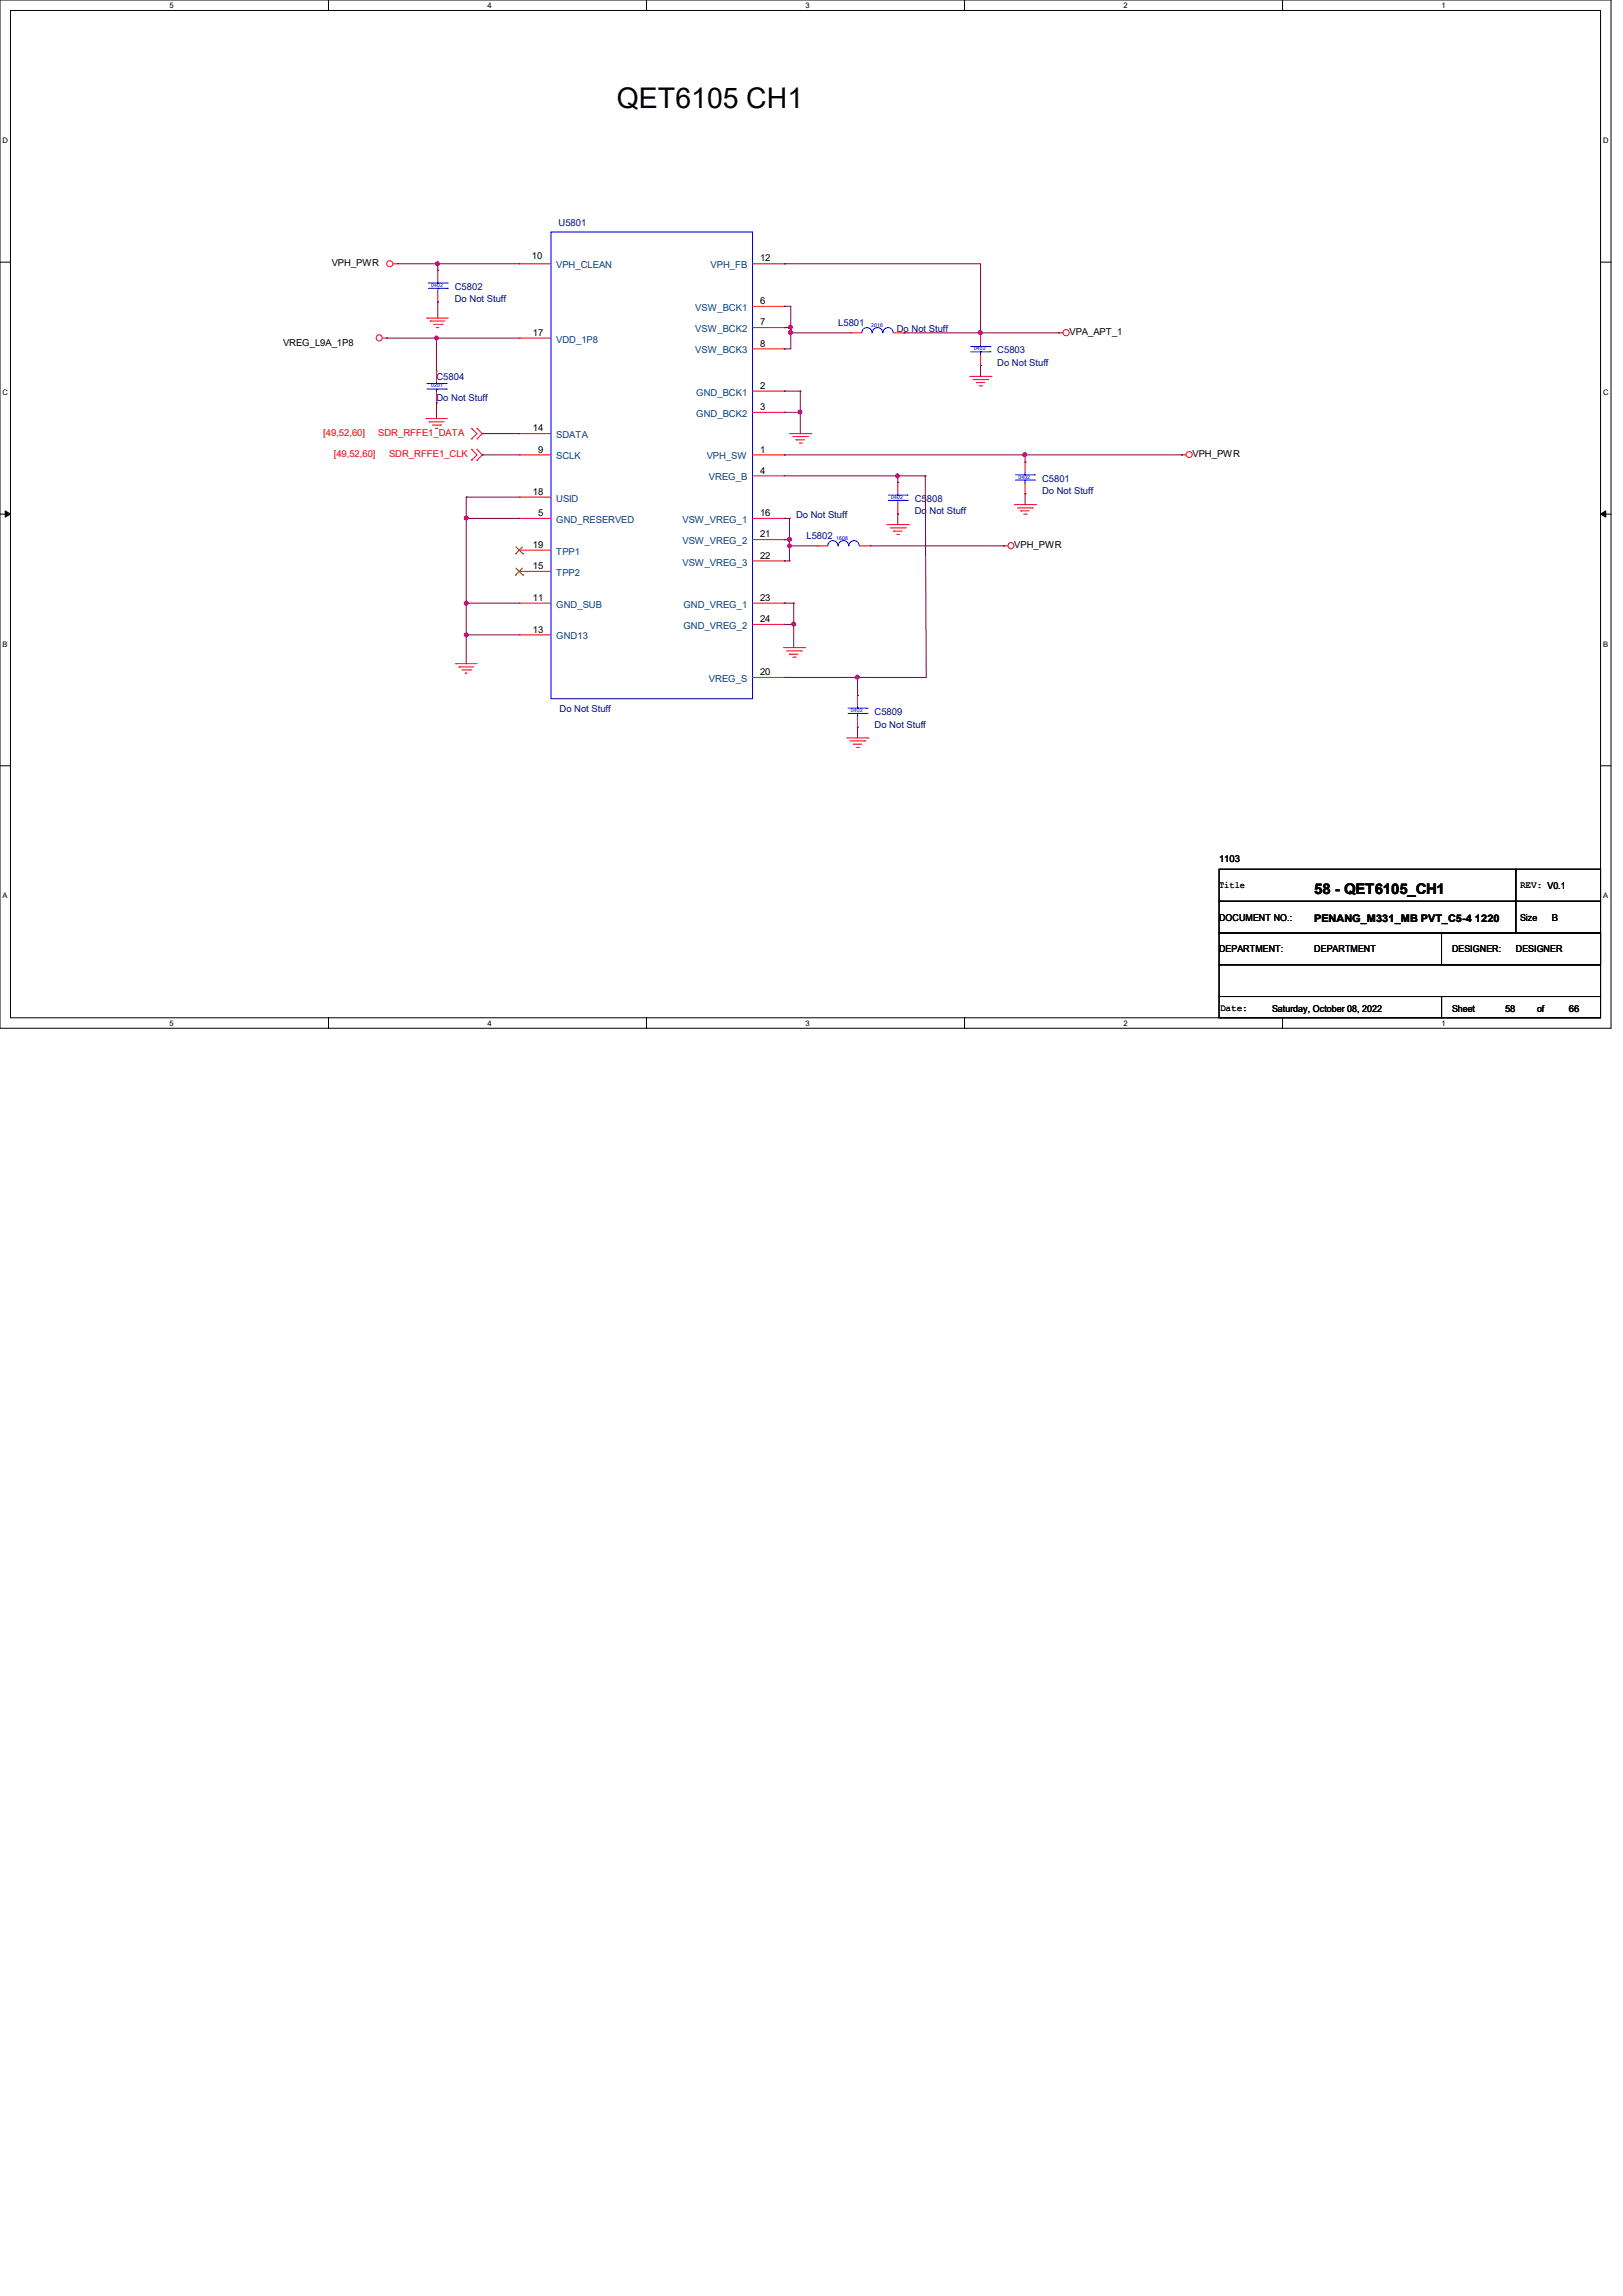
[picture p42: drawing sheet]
<svg xmlns="http://www.w3.org/2000/svg" width="210mm" height="297mm" viewBox="0 0 210 297" stroke-linecap="round" stroke-linejoin="round" font-family="sans-serif">
<defs><g id="words">
<text font-size="3.7" x="79.8" y="14">QET6105 CH1</text>
<text font-size="1.9" x="170.1" y="115.6">58 - QET6105_CH1</text>
<text font-size="1.4" x="170.1" y="119.2">PENANG_M331_MB PVT_C5-4 1220</text>
<g font-size="1.2" fill="#000080">
<text x="72.3" y="29.3">U5801</text>
<text x="58.8" y="37.5">C5802</text>
<text x="58.8" y="39.1">Do Not Stuff</text>
<text x="108.5" y="42.1">L5801</text>
<text x="116" y="43">Do Not Stuff</text>
<text x="129" y="45.7">C5803</text>
<text x="129" y="47.3">Do Not Stuff</text>
<text x="56.5" y="49.1">C5804</text>
<text x="56.5" y="51.9">Do Not Stuff</text>
<text x="118.4" y="64.9">C5808</text>
<text x="134.8" y="62.3">C5801</text>
<text x="134.8" y="64">Do Not Stuff</text>
<text x="103" y="67">Do Not Stuff</text>
<text x="104.4" y="69.7">L5802</text>
<text x="118.4" y="66.5">Do Not Stuff</text>
<text x="72.4" y="92.1">Do Not Stuff</text>
<text x="113.2" y="92.5">C5809</text>
<text x="113.2" y="94.1">Do Not Stuff</text>
</g>
<g font-size="1.2">
<text x="42.9" y="34.5">VPH_PWR</text>
<text x="68.8" y="33.5">10</text>
<text x="98.3" y="33.8">12</text>
<text x="98.3" y="39.3">6</text>
<text x="36.6" y="44.7">VREG_L9A_1P8</text>
<text x="69" y="43.4">17</text>
<text x="98.3" y="42.1">7</text>
<text x="98.3" y="44.8">8</text>
<text x="138.4" y="43.4">VPA_APT_1</text>
<text x="98.3" y="50.3">2</text>
<text x="98.3" y="53">3</text>
<text x="69" y="55.8">14</text>
<text x="69.6" y="58.5">9</text>
<text x="98.3" y="58.5">1</text>
<text x="154.3" y="59.1">VPH_PWR</text>
<text x="69" y="64">18</text>
<text x="98.3" y="61.3">4</text>
<text x="69" y="70.9">19</text>
<text x="69.6" y="66.8">5</text>
<text x="98.3" y="66.8">16</text>
<text x="98.3" y="69.5">21</text>
<text x="131.2" y="71">VPH_PWR</text>
<text x="69" y="77.7">11</text>
<text x="69" y="73.6">15</text>
<text x="98.3" y="77.7">23</text>
<text x="98.3" y="72.3">22</text>
<text x="69" y="81.8">13</text>
<text x="98.3" y="80.5">24</text>
<text x="98.3" y="87.3">20</text>
<text x="157.7" y="111.5">1103</text>
<text x="157.7" y="114.9">Title</text>
<text x="157.7" y="119.1">DOCUMENT NO.:</text>
<text x="196.7" y="119.1">Size</text>
<text x="196.7" y="114.9">REV: V0.1</text>
<text x="200.8" y="119.1">B</text>
<text x="157.7" y="123.2">DEPARTMENT:</text>
<text x="170.1" y="123.2">DEPARTMENT</text>
<text x="187.9" y="123.2">DESIGNER:</text>
<text x="196.1" y="123.2">DESIGNER</text>
<text x="157.9" y="130.8">Date:</text>
<text x="164.6" y="130.9">Saturday, October 08, 2022</text>
<text x="187.9" y="130.9">Sheet</text>
<text x="194.7" y="130.9">58</text>
<text x="198.9" y="130.9">of</text>
<text x="203" y="130.9">66</text>
</g>
<g font-size="1.2" fill="#004080">
<text x="72" y="34.7">VPH_CLEAN</text>
<text x="91.9" y="34.7">VPH_FB</text>
<text x="90" y="40.2">VSW_BCK1</text>
<text x="72" y="44.3">VDD_1P8</text>
<text x="90" y="43">VSW_BCK2</text>
<text x="90" y="45.7">VSW_BCK3</text>
<text x="90.1" y="51.2">GND_BCK1</text>
<text x="90.1" y="53.9">GND_BCK2</text>
<text x="72" y="56.7">SDATA</text>
<text x="72" y="59.4">SCLK</text>
<text x="91.4" y="59.4">VPH_SW</text>
<text x="72" y="64.9">USID</text>
<text x="91.7" y="62.1">VREG_B</text>
<text x="72" y="71.8">TPP1</text>
<text x="72" y="67.6">GND_RESERVED</text>
<text x="88.3" y="67.6">VSW_VREG_1</text>
<text x="88.3" y="70.4">VSW_VREG_2</text>
<text x="72" y="74.5">TPP2</text>
<text x="88.3" y="73.2">VSW_VREG_3</text>
<text x="72" y="78.6">GND_SUB</text>
<text x="72" y="82.7">GND13</text>
<text x="88.4" y="78.6">GND_VREG_1</text>
<text x="88.4" y="81.4">GND_VREG_2</text>
<text x="91.7" y="88.2">VREG_S</text>
</g>
<g font-size="1.2" fill="#f00">
<text x="41.8" y="56.4">[49,52,60]</text>
<text x="43.2" y="59.1">[49,52,60]</text>
<text x="48.9" y="56.4">SDR_RFFE1_DATA</text>
<text x="50.3" y="59.1">SDR_RFFE1_CLK</text>
</g>
<g font-size="1">
<text x="21.9" y="1">5</text>
<text x="63.1" y="1">4</text>
<text x="104.2" y="1">3</text>
<text x="145.4" y="1">2</text>
<text x="186.5" y="1">1</text>
<text x=".3" y="18.5">D</text>
<text x="207.4" y="18.5">D</text>
<text x=".3" y="51.1">C</text>
<text x="207.4" y="51.1">C</text>
<text x=".3" y="83.7">B</text>
<text x="207.4" y="83.7">B</text>
<text x=".3" y="116.2">A</text>
<text x="207.4" y="116.2">A</text>
<text x="21.9" y="132.7">5</text>
<text x="63.1" y="132.7">4</text>
<text x="104.2" y="132.7">3</text>
<text x="145.4" y="132.7">2</text>
<text x="186.5" y="132.7">1</text>
</g>
<g font-size=".7" fill="#00f">
<text x="55.8" y="37.1">0402</text>
<text x="112.7" y="42.3">2016</text>
<text x="126" y="45.3">0402</text>
<text x="55.8" y="50.1">0201</text>
<text x="115.3" y="64.5">0402</text>
<text x="131.8" y="61.9">0402</text>
<text x="108.2" y="69.9">1608</text>
<text x="110.1" y="92.1">0402</text>
</g>
</g></defs>
<g fill="none" stroke="#000" stroke-width=".13">
<path d="M0 0h208.4v133h-208.4zM1.4 1.4h205.7v130.3h-205.7zM42.5 0v1.4M83.7 0v1.4M124.8 0v1.4M165.9 0v1.4M0 33.9h1.4M207.1 33.9h1.3M0 66.5h1.4M.7 66.1l.7 .4-.7 .4zM207.1 66.5l.7-.4v.8zM207.1 66.5h1.3"/>
<path d="M0 99.1h1.4M207.1 99.1h1.3M157.7 112.4h38.4v4.2h-38.4zM157.7 116.6h38.4v4.1h-38.4zM196.1 112.4h11v4.2h-11zM196.1 116.6h11v4.1h-11zM42.5 131.7v1.3M83.7 131.7v1.3M124.8 131.7v1.3M157.7 128.9h28.8v2.8h-28.8zM157.7 124.8h49.4v4.1h-49.4zM157.7 120.7h49.4v4.1h-49.4z"/>
<path d="M165.9 131.7v1.3M186.5 128.9h20.6v2.8h-20.6zM186.5 120.7h20.6v4.1h-20.6z"/>
</g>
<path d="M.7 66.1l.7 .4-.7 .4zM207.1 66.5l.7-.4v.8z" fill="#000"/>
<g fill="none" stroke="#f00" stroke-width=".13">
<path d="M50.9 34.1h.5M51.4 34.1h.1M56.6 35h.1M56.6 39.1h.1M56.6 35v1.3M56.6 37.7v1.4M67.2 34.1h4.1M67.2 34.1h.1M97.4 34.1h4.1M97.4 39.6h4.1M101.5 39.6h.1M101.5 34.1h.1"/>
<path d="M49.5 43.7h.5M50 43.7h.1M55.1 54.1h2.8M55.1 54.1h.1M55.2 41.1h2.8M55.2 41.1h.1M55.5 54.6h1.9M55.5 54.6h.1M55.7 41.5h1.9M55.7 41.5h.1M56 55h1M56.1 42h1.1"/>
<path d="M56.3 55.4h.3M56.3 55.4h.1M56.5 42.4h.3M56.5 42.4h.1M56.5 48h.1M56.5 52.1h.1M56.5 48v1.4M56.5 50.7v1.4M57 55h.1M57.2 42h.1M61 55.4h.1M61 56.8h.1"/>
<path d="M61 58.1h.1M61 59.5h.1M61 55.4l.7 .7-.7 .7M61 58.1l.7 .7-.7 .7M61.7 55.4l.7 .7-.7 .7M61.7 58.1l.7 .7-.7 .7M61.7 56.8h.1M61.7 55.4h.1M61.7 59.5h.1M61.7 58.1h.1M67.2 43.7h4.1M67.2 58.8h4.1"/>
<path d="M67.2 56.1h4.1M67.2 56.1h.1M67.2 43.7h.1M67.2 58.8h.1M97.4 58.8h4.1M97.4 42.4h4.1M97.4 50.6h4.1M97.4 45.1h4.1M97.4 53.3h4.1M101.5 58.8h.1M101.5 42.4h.1M101.5 50.6h.1"/>
<path d="M101.5 45.1h.1M101.5 53.3h.1M102.2 56.1h2.7M102.6 56.5h1.9M103 56.9h1.1M103 56.9h.1M103.4 57.3h.3M103.7 57.3h.1M104.5 56.5h.1M104.9 56.1h.1M110.1 43.1h1.4M110.1 43.1h.1"/>
<path d="M115.6 43.1h1.4M117 43.1h.1M125.5 48.7h2.7M125.9 49.1h1.9M126.3 49.5h.1M126.3 49.5h1.1M126.7 49.9h.3M126.9 43.2h.1M126.9 47.3h.1M126.9 43.2v1.4M126.9 45.9v1.4M127 49.9h.1"/>
<path d="M127.8 49.1h.1M128.2 48.7h.1M132.6 59.8h.1M132.6 59.8v1.4M137 43.1h.5M137 43.1h.1M152.9 58.8h.6M152.9 58.8h.1M67.2 67.1h4.1M67.2 78h4.1M67.2 73.9h4.1M67.2 71.2h4.1"/>
<path d="M67.2 64.3h4.1M67.2 78h.1M67.2 73.9h.1M67.2 71.2h.1M67.2 67.1h.1M67.2 64.3h.1M97.4 67.1h4.1M97.4 78h4.1M97.4 72.6h4.1M97.4 69.8h4.1M97.4 61.6h4.1M101.5 67.1h.1"/>
<path d="M101.5 72.6h.1M101.5 69.8h.1M101.5 78h.1M101.5 61.6h.1M105.7 70.6h1.4M105.7 70.6h.1M111.2 70.6h1.4M112.6 70.6h.1M114.8 67.9h2.7M115.2 68.3h1.9M115.6 68.7h1.1M115.6 68.7h.1"/>
<path d="M116 69.1h.3M116.2 62.4h.1M116.2 66.5h.1M116.2 62.4v1.4M116.2 65.2v1.3M116.3 69.1h.1M117.1 68.3h.1M117.5 67.9h.1M129.9 70.6h.5M129.9 70.6h.1M131.2 65.3h2.8M131.7 65.7h1.9"/>
<path d="M132.1 66.1h1.1M132.1 66.1h.1M132.5 66.5h.3M132.6 63.9h.1M132.6 62.5v1.4M132.8 66.5h.1M133.6 65.7h.1M134 65.3h.1M59 85.9h.1M59 85.9h2.7M59.4 86.3h1.9M59.4 86.3h.1"/>
<path d="M59.8 86.7h1.1M60.2 87.1h.1M60.2 87.1h.3M60.9 86.7h.1M67.2 82.1h4.1M67.2 82.1h.1M97.4 87.6h4.1M97.4 80.8h4.1M101.3 83.8h2.8M101.5 87.6h.1M101.5 80.8h.1M101.8 84.2h1.9"/>
<path d="M102.2 84.6h1.1M102.2 84.6h.1M102.6 85h.3M102.9 85h.1M103.7 84.2h.1M104.1 83.8h.1M109.6 95.5h2.7M110 95.8h1.9M110.4 96.3h1.1M110.4 96.3h.1M110.8 96.7h.3M111 90h.1"/>
<path d="M111 94.1h.1M111 90v1.3M111 92.7v1.4M111.1 96.7h.1M111.9 95.8h.1M112.3 95.5h.1"/>
<circle cx="50.5" cy="34.1" r=".39"/>
<circle cx="49.1" cy="43.7" r=".39"/>
<circle cx="137.9" cy="43" r=".4"/>
<circle cx="153.9" cy="58.8" r=".39"/>
<circle cx="130.8" cy="70.6" r=".39"/>
</g>
<g fill="none" stroke="#00f" stroke-width=".13">
<path d="M55.4 37.3h2.5M55.4 36.6h2.5M56.6 36.6h.1M56.6 37.3h.1M56.6 36.3v.3M56.6 37.3v.4M57.9 37.3h.1M57.9 36.6h.1M71.3 30h26.1v60.4h-26.1zM55.2 50.3h2.5M55.2 49.6h2.5M56.5 49.6h.1"/>
<path d="M56.5 50.3h.1M56.5 49.4v.2M56.5 50.3v.4M57.7 50.3h.1M57.7 49.6h.1M111.5 43.1a.66 .66 0 0 1 .7-.7 .66 .66 0 0 1 .6 .7M112.9 43.1a.68 .68 0 0 1 .6-.7 .68 .68 0 0 1 .7 .7M114.3 43.1a.66 .66 0 0 1 .6-.7 .66 .66 0 0 1 .7 .7M125.6 45.5h2.5M125.6 44.8h2.5M126.9 44.8h.1M126.9 45.5h.1"/>
<path d="M126.9 44.6v.2M126.9 45.5v.4M128.1 45.5h.1M128.1 44.8h.1M107.1 70.6a.66 .66 0 0 1 .7-.7 .66 .66 0 0 1 .6 .7M108.5 70.6a.68 .68 0 0 1 .6-.7 .68 .68 0 0 1 .7 .7M109.9 70.6a.66 .66 0 0 1 .6-.7 .66 .66 0 0 1 .7 .7M114.9 64.7h2.5M114.9 64.1h2.5M116.2 64.1h.1M116.2 64.7h.1M116.2 63.8v.3"/>
<path d="M116.2 64.7v.5M117.4 64.7h.1M117.4 64.1h.1M131.4 62.1h2.5M131.4 61.4h2.5M132.6 61.4h.1M132.6 62.1h.1M132.6 61.2v.2M132.6 62.1v.4M133.9 62.1h.1M133.9 61.4h.1M109.7 92.3h2.5"/>
<path d="M109.7 91.6h2.5M111 91.6h.1M111 92.3h.1M111 91.3v.3M111 92.3v.4M112.2 92.3h.1M112.2 91.6h.1"/>
</g>
<path d="M66.7 74.4h.1M66.7 71.6h.1M66.8 73.5l.8 .9M66.8 70.7l.8 .9M67.6 73.5l-.9 .9M67.6 70.7l-.9 .9M67.6 74.4h.1M67.6 71.6h.1" fill="none" stroke="#804000" stroke-width=".13"/>
<path d="M51.4 34.1h15.8M56.6 34.1h.1M56.6 35h.1M56.6 34.1v.9M67.2 34.1h.1" fill="none" stroke="#800040" stroke-width=".13"/>
<circle cx="56.6" cy="34.1" r=".25" fill="#f0f"/>
<circle cx="56.6" cy="34.1" r=".25" fill="none" stroke="#f0f" stroke-width=".13"/>
<path d="M101.5 34.1h25.4v9M101.5 34.1h.1M126.9 43.1h.1" fill="none" stroke="#800040" stroke-width=".13"/>
<circle cx="126.8" cy="43" r=".25" fill="#f0f"/>
<circle cx="126.8" cy="43" r=".25" fill="none" stroke="#f0f" stroke-width=".13"/>
<path d="M56.6 39.1h.1M56.6 39.1v2M101.5 39.6h.8v3.5M101.5 39.6h.1M101.5 42.4h.8M101.5 42.4h.1M102.3 42.4h.1M102.3 43.1h.1" fill="none" stroke="#800040" stroke-width=".13"/>
<circle cx="102.3" cy="42.3" r=".25" fill="#f0f"/>
<circle cx="102.3" cy="42.3" r=".25" fill="none" stroke="#f0f" stroke-width=".13"/>
<path d="M50 43.7h.1M50 43.7h6.5" fill="none" stroke="#800040" stroke-width=".13"/>
<circle cx="56.5" cy="43.7" r=".25" fill="#f0f"/>
<circle cx="56.5" cy="43.7" r=".25" fill="none" stroke="#f0f" stroke-width=".13"/>
<path d="M56.5 43.7h.1M56.5 43.7h10.7M56.5 43.7v4.3M102.3 43.1h7.8M102.3 43.1h.1M102.3 43.1v2" fill="none" stroke="#800040" stroke-width=".13"/>
<circle cx="102.3" cy="43" r=".25" fill="#f0f"/>
<circle cx="102.3" cy="43" r=".25" fill="none" stroke="#f0f" stroke-width=".13"/>
<path d="M101.5 50.6h2M101.5 45.1h.8M101.5 45.1h.1M101.5 50.6h.1M103.5 50.6h.1M103.5 50.6v2.7M117 43.1h.1M117 43.1h9.9M126.9 47.3h.1M126.9 47.3v1.4" fill="none" stroke="#800040" stroke-width=".13"/>
<circle cx="103.5" cy="53.3" r=".25" fill="#f0f"/>
<circle cx="103.5" cy="53.3" r=".25" fill="none" stroke="#f0f" stroke-width=".13"/>
<path d="M56.5 52.1h.1M56.5 52.1v2M62.4 56.1h4.8M62.4 58.8h4.8M62.4 56.1h.1M62.4 58.8h.1M101.5 53.3h2M101.5 58.8h31.1M101.5 53.3h.1M101.5 58.8h.1M103.5 53.3h.1M103.5 53.3v2.8" fill="none" stroke="#800040" stroke-width=".13"/>
<circle cx="132.6" cy="58.8" r=".25" fill="#f0f"/>
<circle cx="132.6" cy="58.8" r=".25" fill="none" stroke="#f0f" stroke-width=".13"/>
<path d="M132.6 59.8h.1M152.9 58.8h-20.3v1M152.9 58.8h.1M101.5 61.6h14.7M116.2 61.6h.1" fill="none" stroke="#800040" stroke-width=".13"/>
<circle cx="116.1" cy="61.6" r=".25" fill="#f0f"/>
<circle cx="116.1" cy="61.6" r=".25" fill="none" stroke="#f0f" stroke-width=".13"/>
<path d="M60.3 64.3h.1M60.3 67.1h.1M60.3 64.3v13.7M60.3 64.3h6.9M116.2 61.6h3.5M116.2 61.6h.1M119.7 61.6h.1M119.7 61.6l.1 26M132.6 63.9h.1M132.6 63.9v1.4" fill="none" stroke="#800040" stroke-width=".13"/>
<circle cx="60.3" cy="78" r=".25" fill="#f0f"/>
<circle cx="60.3" cy="78" r=".25" fill="none" stroke="#f0f" stroke-width=".13"/>
<circle cx="60.3" cy="67" r=".25" fill="#f0f"/>
<circle cx="60.3" cy="67" r=".25" fill="none" stroke="#f0f" stroke-width=".13"/>
<path d="M60.3 67.1h.1M60.3 67.1h6.9M101.5 67.1h.7M101.5 67.1h.1M102.2 67.1h.1M102.2 67.1v2.7" fill="none" stroke="#800040" stroke-width=".13"/>
<circle cx="102.2" cy="69.8" r=".25" fill="#f0f"/>
<circle cx="102.2" cy="69.8" r=".25" fill="none" stroke="#f0f" stroke-width=".13"/>
<path d="M101.5 69.8h.7v2.8M101.5 69.8h.1M102.2 70.6h.1M102.2 72.6h.1M102.2 70.6h3.5M116.2 66.5h.1M116.2 66.5v1.4" fill="none" stroke="#800040" stroke-width=".13"/>
<circle cx="102.2" cy="70.6" r=".25" fill="#f0f"/>
<circle cx="102.2" cy="70.6" r=".25" fill="none" stroke="#f0f" stroke-width=".13"/>
<path d="M60.3 78h.1M60.3 78v4.1M60.3 78h6.9M101.5 78h1.2M101.5 72.6h.7M101.5 72.6h.1M101.5 78h.1M102.7 78h.1M102.7 78v2.8M112.6 70.6h17.3M129.9 70.6h.1" fill="none" stroke="#800040" stroke-width=".13"/>
<circle cx="102.7" cy="80.7" r=".25" fill="#f0f"/>
<circle cx="102.7" cy="80.7" r=".25" fill="none" stroke="#f0f" stroke-width=".13"/>
<path d="M60.3 82.1h.1M60.3 82.1v3.8M101.5 80.8h1.2M101.5 80.8h.1M102.7 80.8h.1M102.7 80.8v3" fill="none" stroke="#800040" stroke-width=".13"/>
<circle cx="60.3" cy="82.1" r=".25" fill="#f0f"/>
<circle cx="60.3" cy="82.1" r=".25" fill="none" stroke="#f0f" stroke-width=".13"/>
<path d="M60.3 82.1h.1M60.3 82.1h6.9M101.5 87.6h9.5M101.5 87.6h.1" fill="none" stroke="#800040" stroke-width=".13"/>
<circle cx="110.9" cy="87.6" r=".25" fill="#f0f"/>
<circle cx="110.9" cy="87.6" r=".25" fill="none" stroke="#f0f" stroke-width=".13"/>
<path d="M126.9 43.2h.1M137 43.1h.1M137 43.1h-10.1v.1M116.2 62.4h.1M116.2 61.6v.8M111 87.6h.1M111 94.1h.1M111 90h.1M111 87.6v2.4M111 94.1v1.4M111 87.6h8.8" fill="none" stroke="#800040" stroke-width=".13"/>
<circle cx="56.6" cy="34.1" r=".25" fill="#f0f"/>
<circle cx="56.6" cy="34.1" r=".25" fill="none" stroke="#f0f" stroke-width=".13"/>
<circle cx="126.8" cy="43" r=".25" fill="#f0f"/>
<circle cx="126.8" cy="43" r=".25" fill="none" stroke="#f0f" stroke-width=".13"/>
<circle cx="102.3" cy="42.3" r=".25" fill="#f0f"/>
<circle cx="102.3" cy="42.3" r=".25" fill="none" stroke="#f0f" stroke-width=".13"/>
<circle cx="56.5" cy="43.7" r=".25" fill="#f0f"/>
<circle cx="56.5" cy="43.7" r=".25" fill="none" stroke="#f0f" stroke-width=".13"/>
<circle cx="102.3" cy="43" r=".25" fill="#f0f"/>
<circle cx="102.3" cy="43" r=".25" fill="none" stroke="#f0f" stroke-width=".13"/>
<circle cx="103.5" cy="53.3" r=".25" fill="#f0f"/>
<circle cx="103.5" cy="53.3" r=".25" fill="none" stroke="#f0f" stroke-width=".13"/>
<circle cx="132.6" cy="58.8" r=".25" fill="#f0f"/>
<circle cx="132.6" cy="58.8" r=".25" fill="none" stroke="#f0f" stroke-width=".13"/>
<circle cx="116.1" cy="61.6" r=".25" fill="#f0f"/>
<circle cx="116.1" cy="61.6" r=".25" fill="none" stroke="#f0f" stroke-width=".13"/>
<circle cx="60.3" cy="78" r=".25" fill="#f0f"/>
<circle cx="60.3" cy="78" r=".25" fill="none" stroke="#f0f" stroke-width=".13"/>
<circle cx="60.3" cy="67" r=".25" fill="#f0f"/>
<circle cx="60.3" cy="67" r=".25" fill="none" stroke="#f0f" stroke-width=".13"/>
<circle cx="102.2" cy="69.8" r=".25" fill="#f0f"/>
<circle cx="102.2" cy="69.8" r=".25" fill="none" stroke="#f0f" stroke-width=".13"/>
<circle cx="102.2" cy="70.6" r=".25" fill="#f0f"/>
<circle cx="102.2" cy="70.6" r=".25" fill="none" stroke="#f0f" stroke-width=".13"/>
<circle cx="102.7" cy="80.7" r=".25" fill="#f0f"/>
<circle cx="102.7" cy="80.7" r=".25" fill="none" stroke="#f0f" stroke-width=".13"/>
<circle cx="60.3" cy="82.1" r=".25" fill="#f0f"/>
<circle cx="60.3" cy="82.1" r=".25" fill="none" stroke="#f0f" stroke-width=".13"/>
<circle cx="110.9" cy="87.6" r=".25" fill="#f0f"/>
<circle cx="110.9" cy="87.6" r=".25" fill="none" stroke="#f0f" stroke-width=".13"/>
<use href="#words"/>
</svg>
